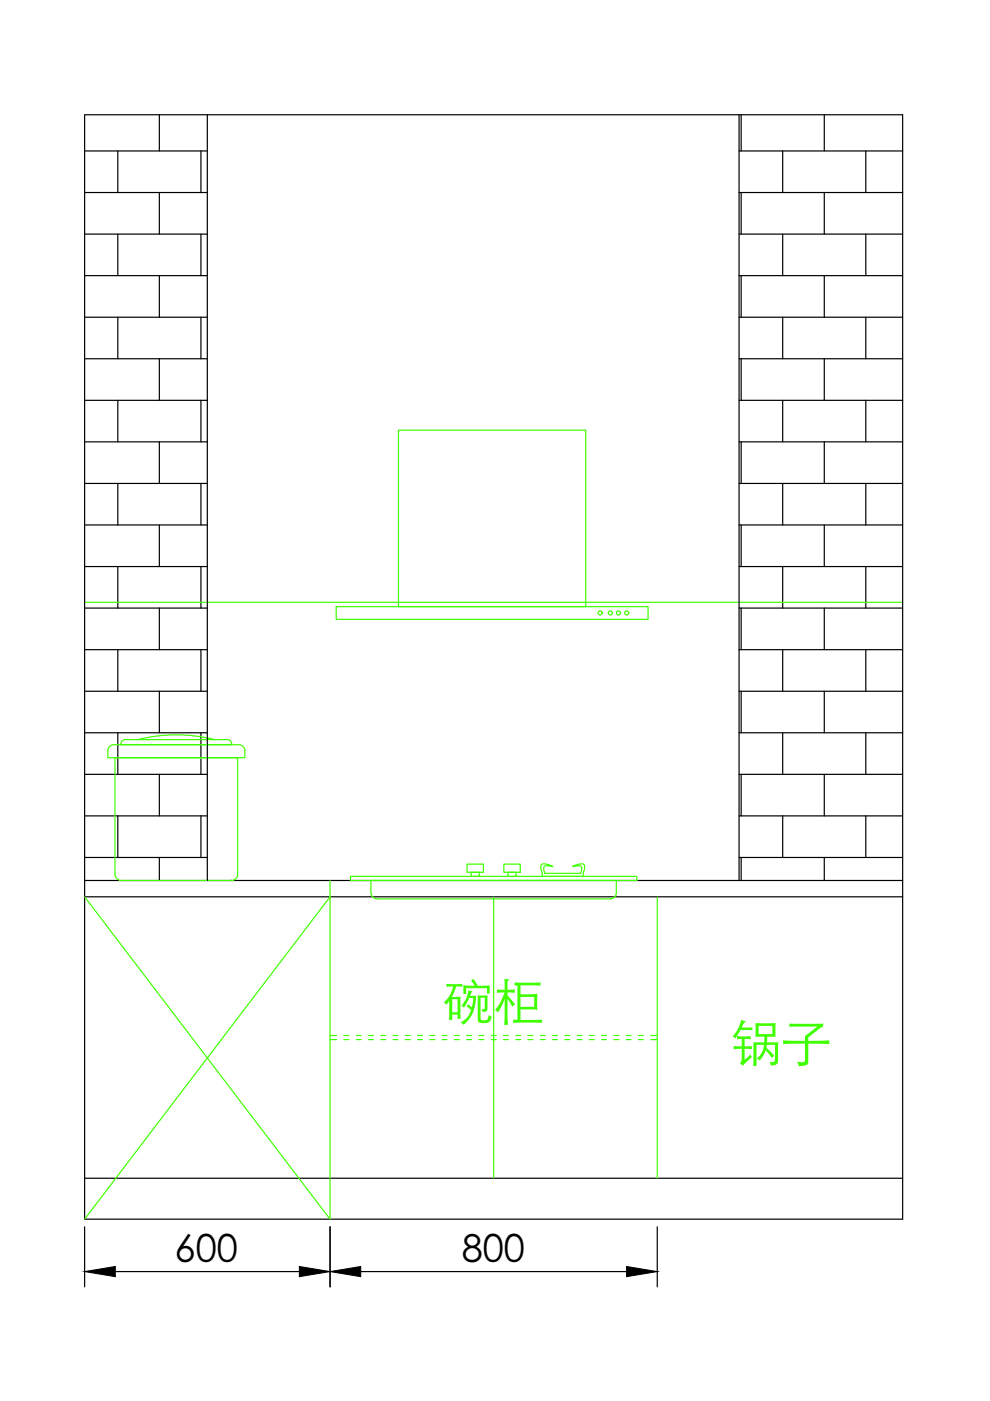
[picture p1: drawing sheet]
<svg xmlns="http://www.w3.org/2000/svg" width="210mm" height="297mm" viewBox="0 0 210 297" stroke-linecap="round" stroke-linejoin="round" font-family="sans-serif">
<defs><g id="words">
<g font-size="10.7" fill="#3fff00">
<text x="93.8" y="216.3">碗柜</text>
<text x="154.8" y="225.1">锅子</text>
</g>
<g font-size="8.1">
<text x="37" y="267.9">600</text>
<text x="97.9" y="267.9">800</text>
</g>
</g></defs>
<!-- layer: 0 -->
<g fill="none" stroke="#000" stroke-width=".25">
<path d="M17.9 24.3h173.5v234.2h-173.5zM17.9 32h26.1M25 32v8.8M33.8 24.3v7.7M42.6 32v8.8M44 24.3v162.4M156.7 32h34.7M156.7 24.3v162.4M157.1 24.3v7.7M166 32v8.8M174.8 24.3v7.7M183.6 32v8.8"/>
<path d="M17.9 40.8h26.1M17.9 49.6h26.1M17.9 58.4h26.1M25 49.6v8.8M33.8 40.8v8.8M33.8 58.4v8.9M42.6 49.6v8.8M156.7 40.8h34.7M156.7 49.6h34.7M156.7 58.4h34.7M157.1 40.8v8.8M157.1 58.4v8.9"/>
<path d="M166 49.6v8.8M174.8 40.8v8.8M174.8 58.4v8.9M183.6 49.6v8.8M17.9 67.3h26.1M17.9 76.1h26.1M25 67.3v8.8M33.8 76.1v8.8M42.6 67.3v8.8M156.7 67.3h34.7M156.7 76.1h34.7M157.1 76.1v8.8"/>
<path d="M166 67.3v8.8M174.8 76.1v8.8M183.6 67.3v8.8M17.9 84.9h26.1M17.9 93.7h26.1M25 84.9v8.8M33.8 93.7v8.8M42.6 84.9v8.8M156.7 84.9h34.7M156.7 93.7h34.7M157.1 93.7v8.8M166 84.9v8.8"/>
<path d="M174.8 93.7v8.8M183.6 84.9v8.8M17.9 102.5h26.1M17.9 111.3h26.1M25 102.5v8.8M33.8 111.3v8.8M42.6 102.5v8.8M156.7 102.5h34.7M156.7 111.3h34.7M157.1 111.3v8.8M166 102.5v8.8M174.8 111.3v8.8"/>
<path d="M183.6 102.5v8.8M17.9 120.1h26.1M17.9 128.9h26.1M17.9 137.7h26.1M25 120.1v8.8M25 137.7v8.9M33.8 128.9v8.8M42.6 120.1v8.8M42.6 137.7v8.9M156.7 120.1h34.7M156.7 128.9h34.7M156.7 137.7h34.7"/>
<path d="M157.1 128.9v8.8M166 120.1v8.8M166 137.7v8.9M174.8 128.9v8.8M183.6 120.1v8.8M183.6 137.7v8.9M17.9 146.6h26.1M17.9 155.4h26.1M25 155.4v8.8M33.8 146.6v8.8M42.6 155.4v8.8M156.7 146.6h34.7"/>
<path d="M156.7 155.4h34.7M157.1 146.6v8.8M166 155.4v8.8M174.8 146.6v8.8M183.6 155.4v8.8M17.9 164.2h26.1M17.9 173h26.1M25 173v8.8M33.8 164.2v8.8M42.6 173v8.8M156.7 164.2h34.7M156.7 173h34.7"/>
<path d="M157.1 164.2v8.8M166 173v8.8M174.8 164.2v8.8M183.6 173v8.8M17.9 190.1h173.5M17.9 181.8h26.1M17.9 186.7h173.5M33.8 181.8v4.9M156.7 181.8h34.7M157.1 181.8v4.9M174.8 181.8v4.9M17.9 249.8h173.5"/>
<path d="M17.9 260.1v12.7M24.5 269.6h39M70 260.1v12.7M76.5 269.6h56.3M139.4 260.1v12.7"/>
</g>
<!-- layer: block -->
<g fill="none" stroke="#3fff00" stroke-width=".25">
<path d="M84.5 91.2h39.7v37.4h-39.7zM17.9 127.7h173.5M71.3 128.6h66.1v2.7h-66.1zM23.1 158.4l.7-.4 .4-.1h26.4a1.3 1.3 0 0 1 1.3 1.3v1.5h-29v-1.5zM26.5 156.8h21.7a.9 .9 0 0 1 .9 1.1h-23.4a.93 .93 0 0 1 .8-1.1M29.2 156.8a33.3 33.3 0 0 1 16.3 0M25.7 186.7a1.31 1.31 0 0 1-1.3-1.3v-24.7h26v24.7a1.3 1.3 0 0 1-1.3 1.3h-23.4M70 186.7v71.8l-52.1-68.4M70 190.1l-52.1 68.4M74.3 185.8h60.7v.9h-60.7zM99 183.2h3.5v1.7h-3.5zM99.9 184.9h1.7v.9h-1.7z"/>
<path d="M104.7 190.1v59.7M106.8 183.2h3.5v1.7h-3.5zM107.7 184.9h1.7v.9h-1.7zM114.8 183.3a2.87 2.87 0 0 1 2.4 .4 2.12 2.12 0 0 0-1.9 .2l.2 1.3h7.6l.1-.3a.79 .79 0 0 0-.3-1.3l-1.5 .1a3.4 3.4 0 0 1 2.4-.4l.2 .5-.3 2h-8.7v-.6l-.3-1.2zM130.7 189.3a1.31 1.31 0 0 1-1.3 1.3h-49.4a1.3 1.3 0 0 1-1.3-1.3l-.1-2.6h52.1v2.6M139.4 190.1v59.7M70 219.5h1.4M72.9 219.5h1.1M75.5 219.5h1.1M78.1 219.5h1.1M80.7 219.5h1.1M83.3 219.5h1.1"/>
<path d="M85.9 219.5h1.1M88.5 219.5h1.1M91.1 219.5h1.1M93.7 219.5h1.1M96.3 219.5h1.1M98.9 219.5h1.1M101.5 219.5h1.1M104.1 219.5h1.1M106.7 219.5h1.1M109.4 219.5h1M111.9 219.5h1.1M114.5 219.5h1.1"/>
<path d="M117.2 219.5h1M119.8 219.5h1M122.4 219.5h1M125 219.5h1M127.6 219.5h1M130.2 219.5h1M132.8 219.5h1M135.4 219.5h1M138 219.5h1.4M70 220.4h1.4M72.9 220.4h1.1M75.5 220.4h1.1"/>
<path d="M78.1 220.4h1.1M80.7 220.4h1.1M83.3 220.4h1.1M85.9 220.4h1.1M88.5 220.4h1.1M91.1 220.4h1.1M93.7 220.4h1.1M96.3 220.4h1.1M98.9 220.4h1.1M101.5 220.4h1.1M104.1 220.4h1.1M106.7 220.4h1.1"/>
<path d="M109.4 220.4h1M111.9 220.4h1.1M114.5 220.4h1.1M117.2 220.4h1M119.8 220.4h1M122.4 220.4h1M125 220.4h1M127.6 220.4h1M130.2 220.4h1M132.8 220.4h1M135.4 220.4h1M138 220.4h1.4"/>
<circle cx="127.2" cy="130" r=".43"/>
<circle cx="129.4" cy="130" r=".43"/>
<circle cx="131.1" cy="130" r=".43"/>
<circle cx="132.9" cy="130" r=".43"/>
</g>
<!-- layer: 0 -->
<path d="M17.9 269.6l6.6-1.1v2.2zM63.5 268.5l6.5 1.1-6.5 1.1zM70 269.6l6.5-1.1v2.2zM132.8 268.5l6.6 1.1-6.6 1.1z" fill="#000" stroke="#000" stroke-width=".21"/>
<use href="#words"/>
</svg>
